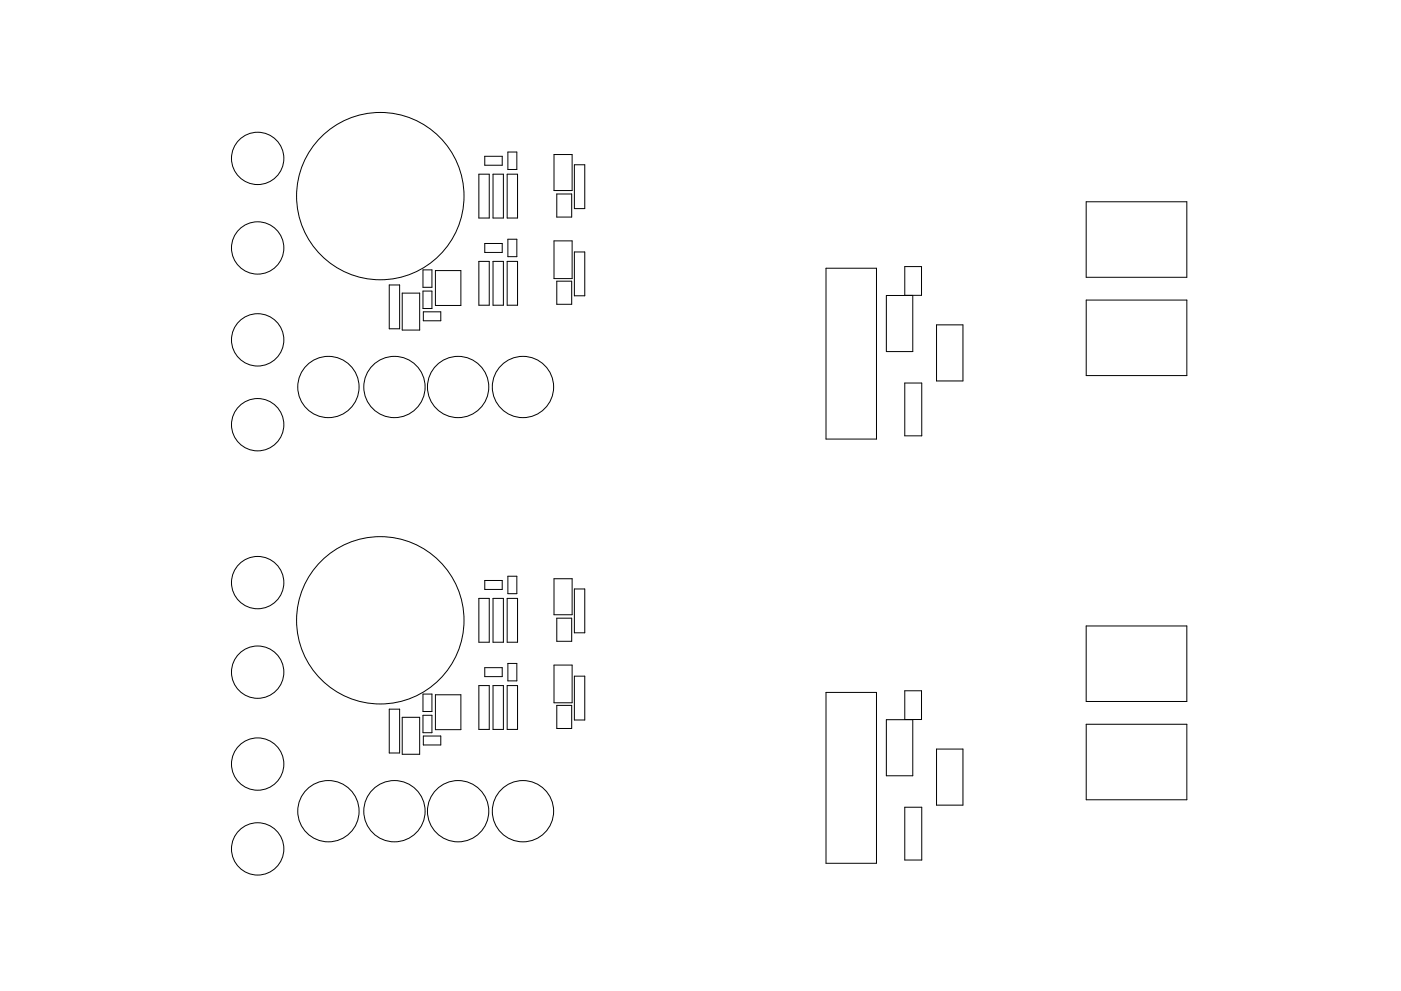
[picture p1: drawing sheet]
<svg xmlns="http://www.w3.org/2000/svg" width="297mm" height="210mm" viewBox="0 0 297 210" stroke-linecap="round" stroke-linejoin="round" font-family="sans-serif">
<g fill="none" stroke="#000" stroke-width=".21">
<path d="M101.5 37h2.2v9.3h-2.2zM102.8 33.2h3.7v1.9h-3.7zM104.5 37h2.2v9.3h-2.2zM107.5 37h2.2v9.3h-2.2zM107.7 32.3h1.9v3.7h-1.9zM117.5 32.8h3.8v7.6h-3.8zM121.8 35h2.2v9.3h-2.2zM89.7 57.3h1.9v3.7h-1.9zM92.3 57.4h5.4v7.4h-5.4zM101.5 55.5h2.2v9.3h-2.2zM102.8 51.7h3.7v1.9h-3.7zM104.5 55.5h2.2v9.3h-2.2z"/>
<path d="M107.5 55.5h2.2v9.3h-2.2zM107.7 50.8h1.9v3.7h-1.9zM117.5 51.1h3.8v8h-3.8zM118.1 41.2h3.1v4.9h-3.1zM118.1 59.7h3.1v4.9h-3.1zM121.8 53.5h2.2v9.3h-2.2zM175.1 56.9h10.7v36.3h-10.7zM191.8 56.6h3.6v6.1h-3.6zM230.3 42.8h21.3v16h-21.3zM82.5 60.5h2.2v9.3h-2.2zM85.3 62.2h3.7v7.8h-3.7zM89.7 61.8h1.9v3.7h-1.9z"/>
<path d="M89.8 66.2h3.7v1.9h-3.7zM187.9 62.7h5.6v11.9h-5.6zM198.6 68.9h5.6v11.9h-5.6zM230.3 63.7h21.3v16h-21.3zM191.8 81.3h3.6v11.2h-3.6zM101.5 127h2.2v9.3h-2.2zM102.8 123.2h3.7v1.9h-3.7zM104.5 127h2.2v9.3h-2.2zM107.5 127h2.2v9.3h-2.2zM107.7 122.3h1.9v3.7h-1.9zM117.5 122.8h3.8v7.6h-3.8zM118.1 131.2h3.1v4.9h-3.1z"/>
<path d="M121.8 125h2.2v9.3h-2.2zM230.3 132.8h21.3v16h-21.3zM82.5 150.5h2.2v9.3h-2.2zM85.3 152.2h3.7v7.8h-3.7zM89.7 147.3h1.9v3.7h-1.9zM89.7 151.8h1.9v3.7h-1.9zM89.8 156.2h3.7v1.9h-3.7zM92.3 147.4h5.4v7.4h-5.4zM101.5 145.5h2.2v9.3h-2.2zM102.8 141.7h3.7v1.9h-3.7zM104.5 145.5h2.2v9.3h-2.2zM107.5 145.5h2.2v9.3h-2.2z"/>
<path d="M107.7 140.8h1.9v3.7h-1.9zM117.5 141.1h3.8v8h-3.8zM118.1 149.7h3.1v4.9h-3.1zM121.8 143.5h2.2v9.3h-2.2zM175.1 146.9h10.7v36.3h-10.7zM187.9 152.7h5.6v11.9h-5.6zM191.8 146.6h3.6v6.1h-3.6zM198.6 158.9h5.6v11.9h-5.6zM230.3 153.7h21.3v16h-21.3zM191.8 171.3h3.6v11.2h-3.6z"/>
<circle cx="54.6" cy="33.6" r="5.5"/>
<circle cx="54.6" cy="52.6" r="5.5"/>
<circle cx="80.6" cy="41.6" r="17.7"/>
<circle cx="54.6" cy="72.1" r="5.5"/>
<circle cx="54.6" cy="90.1" r="5.5"/>
<circle cx="69.6" cy="82.1" r="6.5"/>
<circle cx="83.6" cy="82.1" r="6.5"/>
<circle cx="97.1" cy="82.1" r="6.5"/>
<circle cx="110.9" cy="82.1" r="6.5"/>
<circle cx="54.6" cy="123.6" r="5.5"/>
<circle cx="80.6" cy="131.6" r="17.7"/>
<circle cx="54.6" cy="142.6" r="5.5"/>
<circle cx="54.6" cy="162.1" r="5.5"/>
<circle cx="69.6" cy="172.1" r="6.5"/>
<circle cx="83.6" cy="172.1" r="6.5"/>
<circle cx="97.1" cy="172.1" r="6.5"/>
<circle cx="110.9" cy="172.1" r="6.5"/>
<circle cx="54.6" cy="180.1" r="5.5"/>
</g>
</svg>
